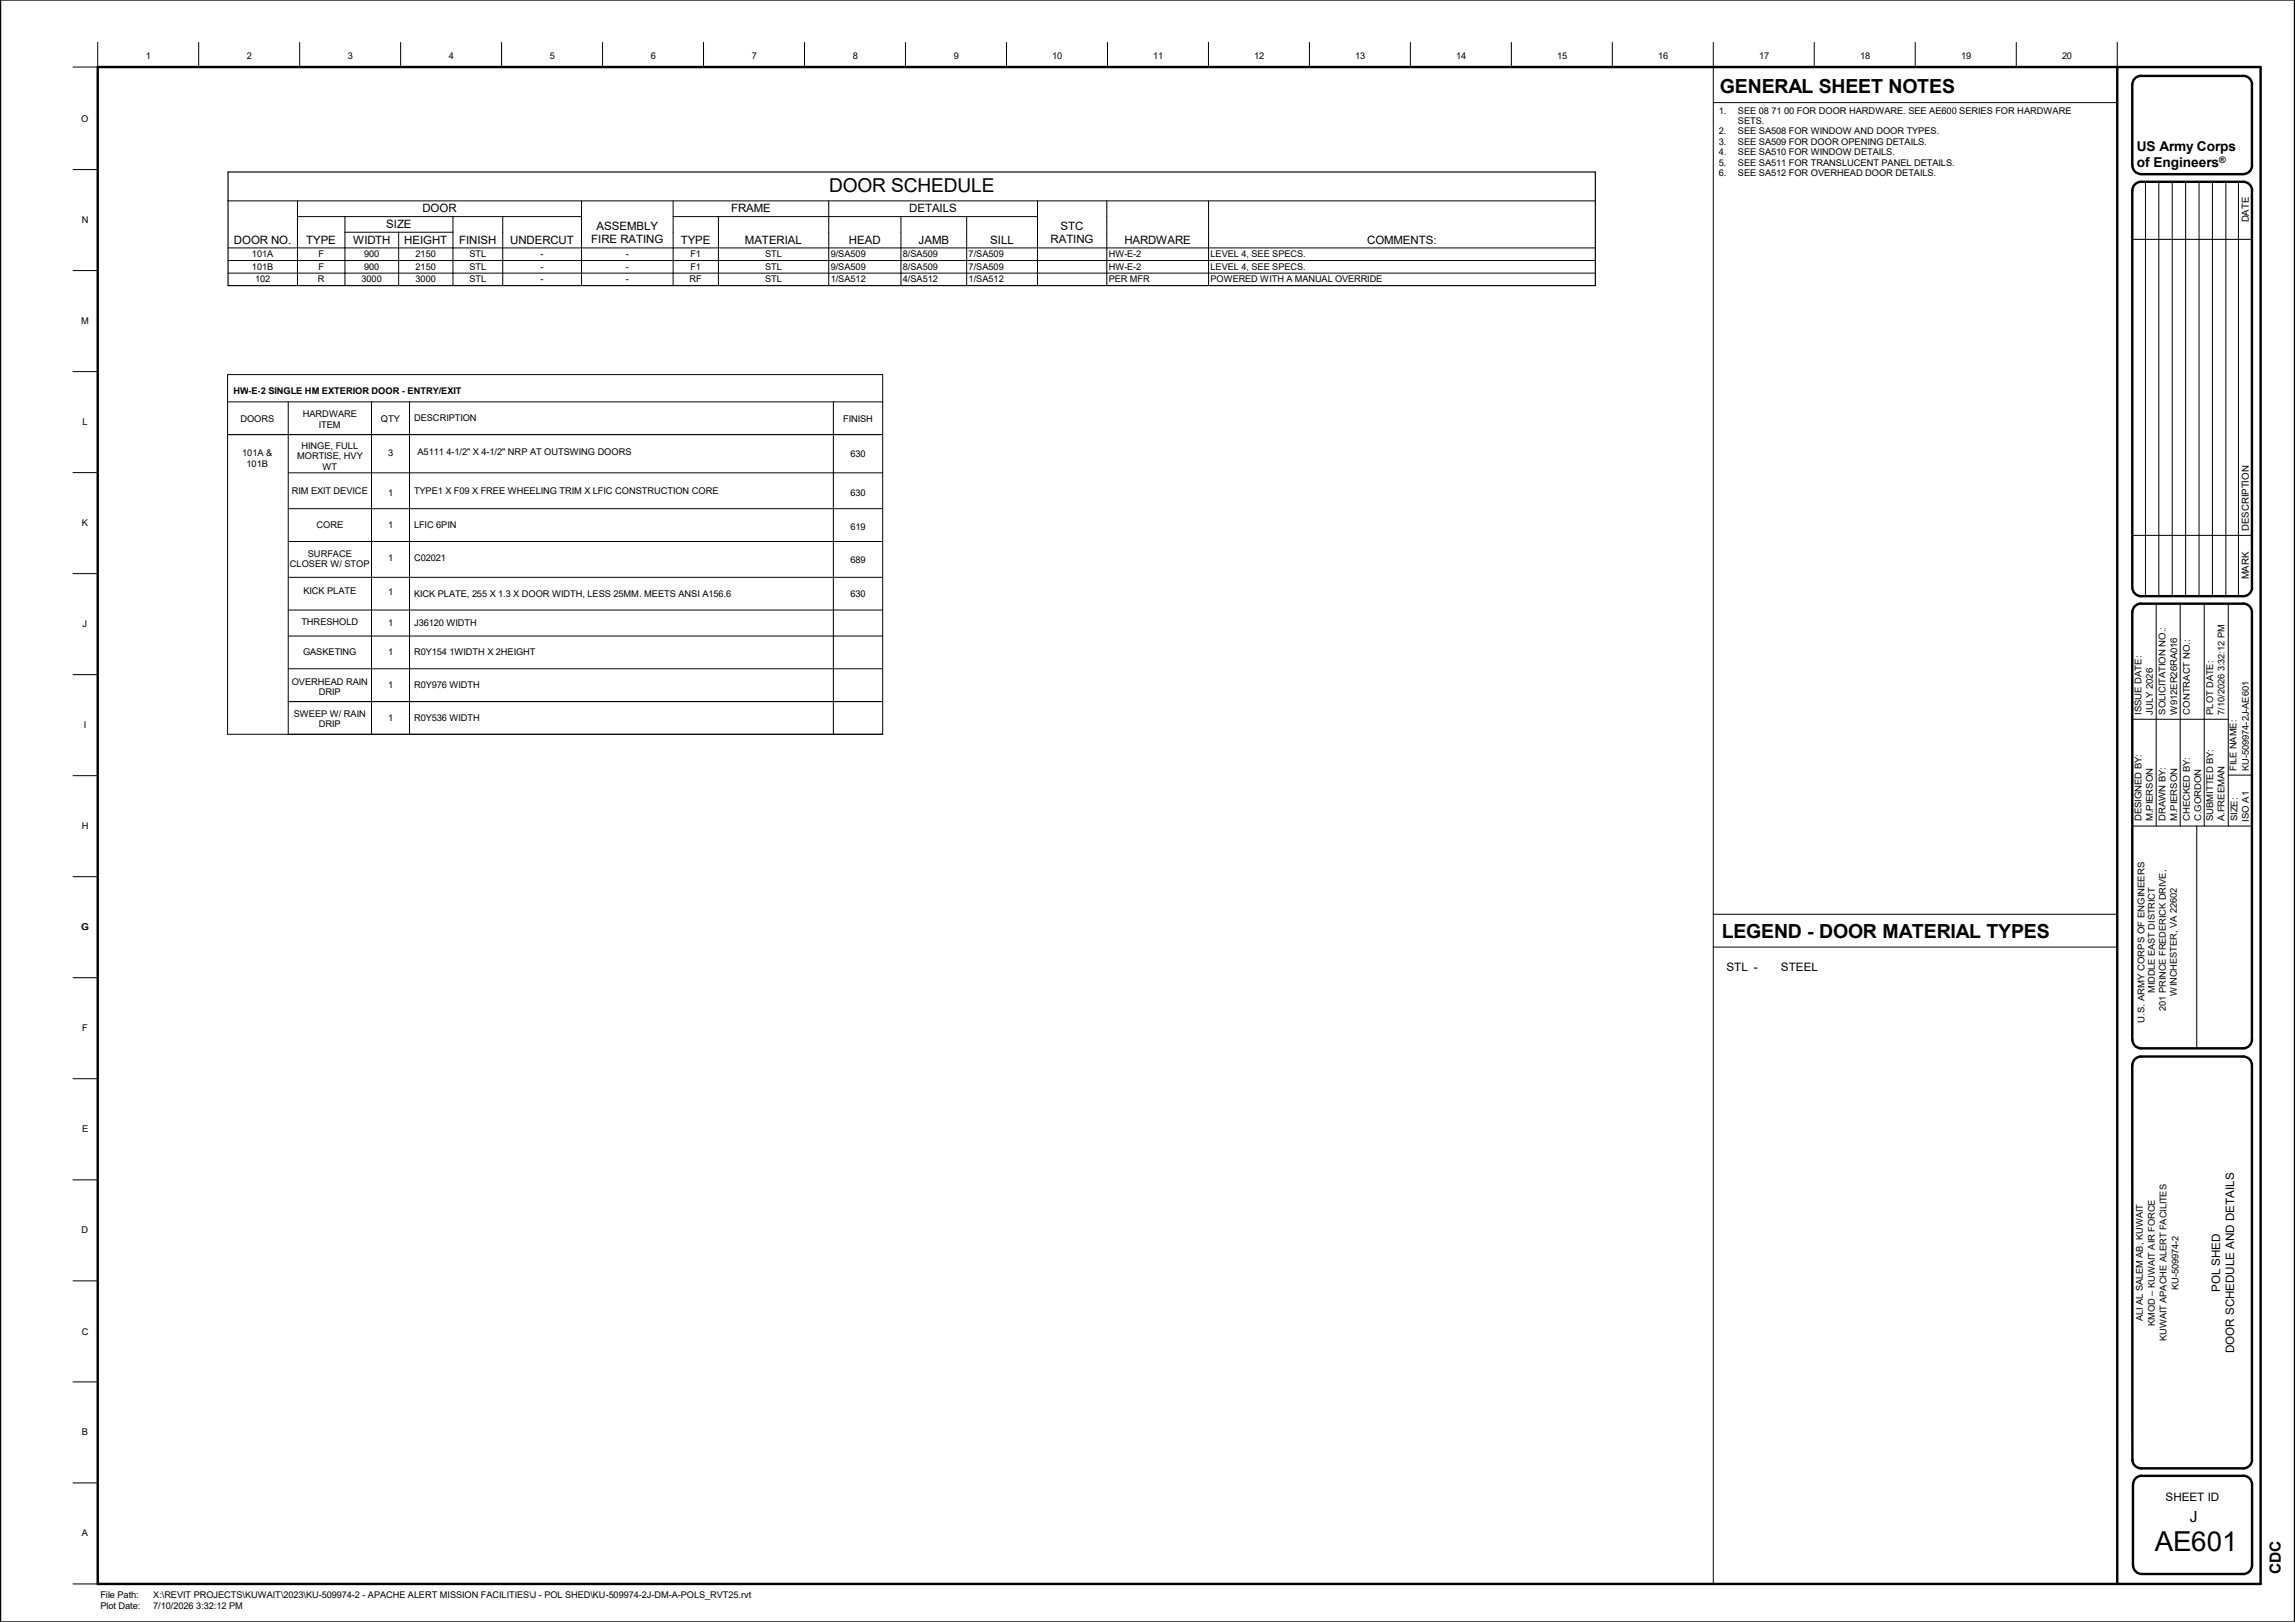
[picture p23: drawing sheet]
<svg xmlns="http://www.w3.org/2000/svg" width="841mm" height="594mm" viewBox="0 0 841 594" stroke-linecap="round" stroke-linejoin="round" font-family="sans-serif">
<defs><g id="words">
<text font-size="10.1" x="789.6" y="567.9">AE601</text>
<g font-size="7.1">
<text x="630.3" y="34.1">GENERAL SHEET NOTES</text>
<text x="630.9" y="343.4">LEGEND - DOOR MATERIAL TYPES</text>
</g>
<text font-size="7" x="303.8" y="70.5">DOOR SCHEDULE</text>
<g font-size="5.6">
<text x="802.4" y="557.4">J</text>
<text x="835.9" y="576.7" transform="rotate(-90 835.9 576.7)">CDC</text>
</g>
<g font-size="5">
<text x="783.1" y="55.5">US Army Corps</text>
<text x="783.1" y="61.3">of Engineers</text>
</g>
<g font-size="4.3">
<text x="632.7" y="355.6">STL</text>
<text x="642.7" y="355.6">-</text>
<text x="652.7" y="355.6">STEEL</text>
<text x="813.6" y="473.2" transform="rotate(-90 813.6 473.2)">POL SHED</text>
<text x="818.7" y="495.6" transform="rotate(-90 818.7 495.6)">DOOR SCHEDULE AND DETAILS</text>
<text x="793.6" y="549.7">SHEET ID</text>
</g>
<g font-size="4.2">
<text x="154.8" y="77.8">DOOR</text>
<text x="267.9" y="77.8">FRAME</text>
<text x="333.2" y="77.8">DETAILS</text>
<text x="141.5" y="83.5">SIZE</text>
<text x="85.7" y="89.3">DOOR NO.</text>
<text x="112.2" y="89.3">TYPE</text>
<text x="129.4" y="89.3">WIDTH</text>
<text x="148.1" y="89.3">HEIGHT</text>
<text x="168.2" y="89.3">FINISH</text>
<text x="187" y="89.3">UNDERCUT</text>
<text x="216.7" y="89.1">FIRE RATING</text>
<text x="218.6" y="84.4">ASSEMBLY</text>
<text x="249.5" y="89.3">TYPE</text>
<text x="273" y="89.3">MATERIAL</text>
<text x="311.1" y="89.3">HEAD</text>
<text x="336.6" y="89.3">JAMB</text>
<text x="362.9" y="89.3">SILL</text>
<text x="385" y="89.1">RATING</text>
<text x="388.7" y="84.4">STC</text>
<text x="412.1" y="89.3">HARDWARE</text>
<text x="501" y="89.3">COMMENTS:</text>
</g>
<g font-size="3.5">
<text x="824.1" y="81.4" transform="rotate(-90 824.1 81.4)">DATE</text>
<text x="824.1" y="194.4" transform="rotate(-90 824.1 194.4)">DESCRIPTION</text>
<text x="824.1" y="212.2" transform="rotate(-90 824.1 212.2)">MARK</text>
</g>
<g font-size="3.4">
<text x="53.5" y="21.5">1</text>
<text x="90.5" y="21.5">2</text>
<text x="127.5" y="21.5">3</text>
<text x="164.5" y="21.5">4</text>
<text x="201.5" y="21.5">5</text>
<text x="238.5" y="21.5">6</text>
<text x="275.5" y="21.5">7</text>
<text x="312.5" y="21.5">8</text>
<text x="349.5" y="21.5">9</text>
<text x="385.6" y="21.5">10</text>
<text x="422.6" y="21.5">11</text>
<text x="459.6" y="21.5">12</text>
<text x="496.6" y="21.5">13</text>
<text x="533.6" y="21.5">14</text>
<text x="570.6" y="21.5">15</text>
<text x="607.6" y="21.5">16</text>
<text x="644.6" y="21.5">17</text>
<text x="681.6" y="21.5">18</text>
<text x="718.6" y="21.5">19</text>
<text x="755.6" y="21.5">20</text>
<text x="629.9" y="41.6">1.</text>
<text x="636.9" y="41.6">SEE 08 71 00 FOR DOOR HARDWARE. SEE AE600 SERIES FOR HARDWARE</text>
<text x="29.8" y="44.6">O</text>
<text x="636.9" y="45.4">SETS.</text>
<text x="629.9" y="49.2">2.</text>
<text x="629.9" y="53.1">3.</text>
<text x="636.9" y="49.2">SEE SA508 FOR WINDOW AND DOOR TYPES.</text>
<text x="636.9" y="53.1">SEE SA509 FOR DOOR OPENING DETAILS.</text>
<text x="629.9" y="56.9">4.</text>
<text x="636.9" y="56.9">SEE SA510 FOR WINDOW DETAILS.</text>
<text x="629.9" y="60.7">5.</text>
<text x="629.9" y="64.6">6.</text>
<text x="636.9" y="60.7">SEE SA511 FOR TRANSLUCENT PANEL DETAILS.</text>
<text x="636.9" y="64.6">SEE SA512 FOR OVERHEAD DOOR DETAILS.</text>
<text x="29.9" y="81.6">N</text>
<text x="92.3" y="94.2">101A</text>
<text x="116.7" y="94.2">F</text>
<text x="133.4" y="94.2">900</text>
<text x="152.3" y="94.2">2150</text>
<text x="172" y="94.2">STL</text>
<text x="198.1" y="94.2">-</text>
<text x="229.3" y="94.2">-</text>
<text x="253" y="94.2">F1</text>
<text x="280.4" y="94.2">STL</text>
<text x="304.4" y="94.2">9/SA509</text>
<text x="330.9" y="94.2">8/SA509</text>
<text x="355" y="94.2">7/SA509</text>
<text x="406.3" y="94.2">HW-E-2</text>
<text x="443.6" y="94.2">LEVEL 4, SEE SPECS.</text>
<text x="92.3" y="98.8">101B</text>
<text x="116.7" y="98.8">F</text>
<text x="133.4" y="98.8">900</text>
<text x="152.3" y="98.8">2150</text>
<text x="172" y="98.8">STL</text>
<text x="198.1" y="98.8">-</text>
<text x="229.3" y="98.8">-</text>
<text x="253" y="98.8">F1</text>
<text x="280.4" y="98.8">STL</text>
<text x="304.4" y="98.8">9/SA509</text>
<text x="330.9" y="98.8">8/SA509</text>
<text x="355" y="98.8">7/SA509</text>
<text x="406.3" y="98.8">HW-E-2</text>
<text x="443.6" y="98.8">LEVEL 4, SEE SPECS.</text>
<text x="93.5" y="103.4">102</text>
<text x="116.5" y="103.4">R</text>
<text x="132.5" y="103.4">3000</text>
<text x="152.3" y="103.4">3000</text>
<text x="172" y="103.4">STL</text>
<text x="198.1" y="103.4">-</text>
<text x="229.3" y="103.4">-</text>
<text x="252.7" y="103.4">RF</text>
<text x="280.4" y="103.4">STL</text>
<text x="304.4" y="103.4">1/SA512</text>
<text x="330.9" y="103.4">4/SA512</text>
<text x="355" y="103.4">1/SA512</text>
<text x="406.3" y="103.4">PER MFR</text>
<text x="443.6" y="103.4">POWERED WITH A MANUAL OVERRIDE</text>
<text x="29.8" y="118.6">M</text>
<text x="85.5" y="144.2">HW-E-2 SINGLE HM EXTERIOR DOOR -</text>
<text x="149.4" y="144.2">ENTRY/EXIT</text>
<text x="30.2" y="155.6">L</text>
<text x="88.1" y="154.7">DOORS</text>
<text x="111" y="152.7">HARDWARE</text>
<text x="139.6" y="154.7">QTY</text>
<text x="151.7" y="154.3">DESCRIPTION</text>
<text x="309" y="154.6">FINISH</text>
<text x="116.8" y="156.6">ITEM</text>
<text x="88.8" y="167.1">101A &amp;</text>
<text x="110.5" y="164.4">HINGE, FULL</text>
<text x="142.2" y="167.1">3</text>
<text x="153" y="166.8">A5111 4-1/2&quot; X 4-1/2&quot; NRP AT OUTSWING DOORS</text>
<text x="311.7" y="167.4">630</text>
<text x="90.3" y="170.9">101B</text>
<text x="108.8" y="168.3">MORTISE, HVY</text>
<text x="118.2" y="172.1">WT</text>
<text x="106.9" y="181">RIM EXIT DEVICE</text>
<text x="142.2" y="181.6">1</text>
<text x="151.7" y="181.1">TYPE1 X F09 X FREE WHEELING TRIM X LFIC CONSTRUCTION CORE</text>
<text x="311.7" y="181.7">630</text>
<text x="30" y="192.6">K</text>
<text x="116" y="193.5">CORE</text>
<text x="142.2" y="193.5">1</text>
<text x="151.7" y="193.5">LFIC 6PIN</text>
<text x="311.7" y="194.1">619</text>
<text x="112.8" y="204">SURFACE</text>
<text x="106.3" y="207.8">CLOSER W/ STOP</text>
<text x="142.2" y="205.5">1</text>
<text x="151.7" y="205.6">C02021</text>
<text x="311.7" y="206.2">689</text>
<text x="111.2" y="217.6">KICK PLATE</text>
<text x="142.2" y="217.9">1</text>
<text x="151.7" y="218.6">KICK PLATE, 255 X 1.3 X DOOR WIDTH, LESS 25MM. MEETS ANSI A156.6</text>
<text x="311.7" y="218.6">630</text>
<text x="30.3" y="229.6">J</text>
<text x="110.4" y="229">THRESHOLD</text>
<text x="142.2" y="229.3">1</text>
<text x="151.7" y="229.3">J36120 WIDTH</text>
<text x="111" y="240.1">GASKETING</text>
<text x="142.2" y="240.1">1</text>
<text x="151.7" y="240.1">R0Y154 1WIDTH X 2HEIGHT</text>
<text x="106.9" y="250.8">OVERHEAD RAIN</text>
<text x="116.8" y="254.7">DRIP</text>
<text x="142.2" y="252.1">1</text>
<text x="151.7" y="252.1">R0Y976 WIDTH</text>
<text x="107.7" y="262.5">SWEEP W/ RAIN</text>
<text x="784.8" y="261.7" transform="rotate(-90 784.8 261.7)">ISSUE DATE:</text>
<text x="788.9" y="261.7" transform="rotate(-90 788.9 261.7)">JULY 2026</text>
<text x="793.6" y="261.7" transform="rotate(-90 793.6 261.7)">SOLICITATION NO.:</text>
<text x="797.8" y="261.7" transform="rotate(-90 797.8 261.7)">W912ER26RA016</text>
<text x="802.4" y="261.7" transform="rotate(-90 802.4 261.7)">CONTRACT NO.:</text>
<text x="811.1" y="261.7" transform="rotate(-90 811.1 261.7)">PLOT DATE:</text>
<text x="815.2" y="261.7" transform="rotate(-90 815.2 261.7)">7/10/2026 3:32:12 PM</text>
<text x="30.7" y="266.6">I</text>
<text x="116.8" y="266.4">DRIP</text>
<text x="142.2" y="264.1">1</text>
<text x="151.7" y="264.1">R0Y536 WIDTH</text>
<text x="819.6" y="282.3" transform="rotate(-90 819.6 282.3)">FILE NAME:</text>
<text x="824.1" y="282.3" transform="rotate(-90 824.1 282.3)">KU-509974-2J-AE601</text>
<text x="29.9" y="303.6">H</text>
<text x="784.8" y="300.8" transform="rotate(-90 784.8 300.8)">DESIGNED BY:</text>
<text x="788.9" y="300.8" transform="rotate(-90 788.9 300.8)">M.PIERSON</text>
<text x="793.6" y="300.8" transform="rotate(-90 793.6 300.8)">DRAWN BY:</text>
<text x="797.8" y="300.8" transform="rotate(-90 797.8 300.8)">M.PIERSON</text>
<text x="802.4" y="300.8" transform="rotate(-90 802.4 300.8)">CHECKED BY:</text>
<text x="806.6" y="300.8" transform="rotate(-90 806.6 300.8)">C.GORDON</text>
<text x="811.1" y="300.8" transform="rotate(-90 811.1 300.8)">SUBMITTED BY:</text>
<text x="815.2" y="300.8" transform="rotate(-90 815.2 300.8)">A.FREEMAN</text>
<text x="820" y="300.8" transform="rotate(-90 820 300.8)">SIZE:</text>
<text x="824.1" y="300.9" transform="rotate(-90 824.1 300.9)">ISO A1</text>
<text x="29.8" y="340.6">G</text>
<text x="789.7" y="363.8" transform="rotate(-90 789.7 363.8)">MIDDLE EAST DISTRICT</text>
<text x="797.7" y="364.6" transform="rotate(-90 797.7 364.6)">WINCHESTER, VA 22602</text>
<text x="793.7" y="370.2" transform="rotate(-90 793.7 370.2)">201 PRINCE FREDERICK DRIVE,</text>
<text x="30.1" y="377.6">F</text>
<text x="785.8" y="374.5" transform="rotate(-90 785.8 374.5)">U.S. ARMY CORPS OF ENGINEERS</text>
<text x="30.1" y="414.7">E</text>
<text x="29.9" y="451.7">D</text>
<text x="798.3" y="472.5" transform="rotate(-90 798.3 472.5)">KU-509974-2</text>
<text x="785.2" y="483.9" transform="rotate(-90 785.2 483.9)">ALI AL SALEM AB, KUWAIT</text>
<text x="789.7" y="485.6" transform="rotate(-90 789.7 485.6)">KMOD – KUWAIT AIR FORCE</text>
<text x="29.9" y="488.8">C</text>
<text x="794" y="491.3" transform="rotate(-90 794 491.3)">KUWAIT APACHE ALERT FACILITES</text>
<text x="30" y="525.7">B</text>
<text x="30" y="562.7">A</text>
<text x="36.8" y="585.4">File Path:</text>
<text x="56.1" y="585.4">X:\REVIT PROJECTS\KUWAIT\2023\KU-509974-2 - APACHE ALERT MISSION FACILITIES\J - POL SHED\KU-509974-2J-DM-A-POLS_RVT25.rvt</text>
<text x="36.8" y="589.5">Plot Date:</text>
<text x="56.1" y="589.5">7/10/2026 3:32:12 PM</text>
</g>
<text font-size="3.3" x="813.3" y="59.8">®</text>
</g></defs>
<g fill="none" stroke="#000" stroke-width=".37">
<path d="M83.4 137.2h240.1v131.7h-240.1zM83.4 147.2h240.1M83.4 159.2h240.1M105.6 147.2v121.7M136.1 147.2v121.7M150.1 147.2v121.7M305.4 147.2v121.7M105.6 173.2h217.9M105.6 186.3h217.9M105.6 198.3h217.9M105.6 211.5h217.9M105.6 223.4h217.9"/>
<path d="M105.6 233h217.9M105.6 244.9h217.9M105.6 257h217.9"/>
</g>
<g fill="#fff">
<path d="M632.7 351.8h7.8v4.8h-7.8z"/>
<path d="M642.7 351.8h1.4v4.8h-1.4z"/>
<path d="M652.7 351.8h13.5v4.8h-13.5z"/>
<path d="M111 149.7h19.8v3.8h-19.8z"/>
<path d="M116.8 153.5h8v3.9h-8z"/>
<path d="M139.6 151.6h7.8v3.9h-7.8z"/>
<path d="M151.7 151.3h23v3.8h-23z"/>
<path d="M309 151.6h10.9v3.8h-10.9z"/>
<path d="M110.5 161.4h21.6v3.8h-21.6z"/>
<path d="M108.8 165.2h25.1v3.8h-25.1z"/>
<path d="M118.2 169h5.3v3.9h-5.3z"/>
<path d="M142.2 164h1.9v3.9h-1.9z"/>
<path d="M311.7 164.3h5.5v3.9h-5.5z"/>
<path d="M116 190.4h9.8v3.9h-9.8z"/>
<path d="M142.2 190.4h1.9v3.9h-1.9z"/>
<path d="M151.7 190.4h15.6v3.9h-15.6z"/>
<path d="M311.7 191h5.5v3.9h-5.5z"/>
<path d="M111.2 214.6h19.4v3.8h-19.4z"/>
<path d="M142.2 214.9h1.9v3.8h-1.9z"/>
<path d="M151.7 215.5h116.3v3.9h-116.3z"/>
<path d="M311.7 215.5h5.5v3.9h-5.5z"/>
<path d="M153 163.7h12.4v3.9h-12.4z"/>
<path d="M165.4 163.7h1.1v3.9h-1.1z"/>
<path d="M166.5 163.7h11.8v3.9h-11.8z"/>
<path d="M178.3 163.7h1.1v3.9h-1.1z"/>
<path d="M179.4 163.7h52v3.9h-52z"/>
<path d="M311.7 178.7h5.5v3.8h-5.5z"/>
<path d="M106.9 178h27.9v3.8h-27.9z"/>
<path d="M142.2 178.6h1.9v3.8h-1.9z"/>
<path d="M151.7 178.1h111.6v3.8h-111.6z"/>
<path d="M311.7 203.2h5.5v3.9h-5.5z"/>
<path d="M112.8 200.9h17.1v3.9h-17.1z"/>
<path d="M106.3 204.8h29.1v3.8h-29.1z"/>
<path d="M142.2 202.4h1.9v3.9h-1.9z"/>
<path d="M151.7 202.6h11.7v3.8h-11.7z"/>
<path d="M110.4 226h20.9v3.8h-20.9z"/>
<path d="M142.2 226.3h1.9v3.8h-1.9z"/>
<path d="M151.7 226.3h23.1v3.8h-23.1z"/>
<path d="M111 237h19.7v3.9h-19.7z"/>
<path d="M142.2 237h1.9v3.9h-1.9z"/>
<path d="M151.7 237h44.6v3.9h-44.6z"/>
<path d="M106.9 247.8h28.7v3.8h-28.7z"/>
<path d="M116.8 251.6h8v3.8h-8z"/>
<path d="M142.2 249h1.9v3.9h-1.9z"/>
<path d="M151.7 249h24.1v3.9h-24.1z"/>
<path d="M107.7 259.5h27.3v3.8h-27.3z"/>
<path d="M116.8 263.3h8v3.8h-8z"/>
<path d="M142.2 261h1.9v3.9h-1.9z"/>
<path d="M151.7 261h24.1v3.9h-24.1z"/>
<path d="M85.5 141h5.6v4h-5.6z"/>
<path d="M91.1 141h1.1v4h-1.1z"/>
<path d="M92.2 141h2.2v4h-2.2z"/>
<path d="M94.4 141h1.2v4h-1.2z"/>
<path d="M95.6 141h51.7v4h-51.7z"/>
<path d="M147.3 141h1.1v4h-1.1z"/>
<path d="M149.4 141h19.8v4h-19.8z"/>
<path d="M88.1 151.6h12.4v3.9h-12.4z"/>
<path d="M88.8 164h11.9v3.9h-11.9z"/>
<path d="M90.3 167.9h7.9v3.8h-7.9z"/>
</g>
<g fill="none" stroke="#000" stroke-width=".37">
<path d="M35.8 15.5v9.1h-9M72.8 15.5v9.1M109.8 15.5v9.1M146.8 15.5v9.1M183.8 15.5v9.1M220.8 15.5v9.1M257.8 15.5v9.1M294.8 15.5v9.1M331.8 15.5v9.1M368.9 15.5v9.1M405.8 15.5v9.1M442.8 15.5v9.1"/>
<path d="M479.8 15.5v9.1M516.8 15.5v9.1M553.8 15.5v9.1M590.8 15.5v9.1M627.8 15.5v564.6M664.8 15.5v9.1M701.8 15.5v9.1M738.9 15.5v9.1M775.9 15.5v9.1M627.8 37.6h148.1M26.8 62.1h9M83.6 73.6h501"/>
<path d="M109 79.3h104.1M109 73.6v31M126.4 79.3v25.3M166 79.3v25.3M184.2 79.3v25.3M213.1 73.6v31M246.7 79.3h133.5M246.7 73.6v31M263.3 79.3v25.3M303.7 73.6v31M330.2 79.3v25.3M354.2 79.3v25.3"/>
<path d="M380.2 73.6v31M405.6 73.6v31M442.9 73.6v31M786.2 66.6v151.8M791.1 66.6v151.8M796 66.6v151.8M800.9 66.6v151.8M805.9 66.6v151.8M810.8 66.6v151.8M815.7 66.6v151.8M820.3 66.6v151.8M26.8 99.1h9"/>
<path d="M83.6 95.4h501M83.6 90.8h501M126.4 85h39.6M146.1 85v19.6M781.4 87.7h43.8M83.6 100h501M26.8 136.1h9M26.8 173.1h9M781.4 196.1h43.8M26.8 210.1h9M790.2 221.1v81.5M799 221.1v81.5"/>
<path d="M807.8 221.1v81.5M816.6 221.1v81.5M26.8 247.1h9M781.4 263.4h35.2M26.8 284.1h9M816.6 283.9h8.6M781.4 302.6h43.8M805 302.6v81.4M26.8 321.1h9M627.8 334.9h148M26.8 358.1h9M627.8 346.9h148"/>
<path d="M26.8 395.1h9M26.8 432.1h9M26.8 469.1h9M26.8 506.1h9M26.8 543.1h9M26.8 580.1h9"/>
</g>
<g fill="none" stroke="#000" stroke-width=".89">
<path d="M0 0v594.1M841 0v594.1M35.8 24.6h792.6v555.5h-792.6zM775.9 24.6v555.5M781.4 31v29.6M784.6 27.8h37.5M784.6 27.8a3.1 3.1 0 0 0-3.2 3.1M822.1 27.8a3.2 3.2 0 0 1 3.2 3.1l-.1 29.7M781.4 69.8v145.4M781.4 60.6a3.2 3.2 0 0 0 3.2 3.2h37.5M822.1 66.6h-37.5a3.1 3.1 0 0 0-3.2 3.2M822.1 66.6a3.2 3.2 0 0 1 3.2 3.2"/>
<path d="M825.2 69.8l.1 145.4a3.2 3.2 0 0 1-3.2 3.2M825.3 60.6a3.2 3.2 0 0 1-3.2 3.2M781.4 215.2a3.2 3.2 0 0 0 3.2 3.2h37.5M781.4 224.3v156.5M781.4 224.2a3.1 3.1 0 0 1 3.2-3.1h37.5a3.2 3.2 0 0 1 3.1 3.2v156.5a3.2 3.2 0 0 1-3.1 3.2h-37.5a3.2 3.2 0 0 1-3.2-3.2M781.4 390.1v144.5a3.2 3.2 0 0 0 3.2 3.2h37.5M781.4 390.1a3.1 3.1 0 0 1 3.2-3.1h37.5a3.2 3.2 0 0 1 3.1 3.1l.1 144.5a3.2 3.2 0 0 1-3.2 3.2M784.8 540.6l37.3-.1a3.2 3.2 0 0 1 3.2 3.2v29.6a3.2 3.2 0 0 1-3.2 3.2h-37.3M784.9 540.5a3.2 3.2 0 0 0-3.3 3.2l.1 29.6a3.2 3.2 0 0 0 3.2 3.2"/>
</g>
<path d="M83.6 63h501v41.6h-501z" fill="none" stroke="#000" stroke-width=".42"/>
<g fill="#fff">
<path d="M629.9 38.5h3.7v3.9h-3.7z"/>
<path d="M636.9 38.5h123.2v3.9h-123.2z"/>
<path d="M636.9 42.4h9.7v3.8h-9.7z"/>
<path d="M629.9 46.2h3.7v3.8h-3.7z"/>
<path d="M636.9 46.2h73.8v3.8h-73.8z"/>
<path d="M629.9 50h3.7v3.9h-3.7z"/>
<path d="M636.9 50h69.2v3.9h-69.2z"/>
<path d="M629.9 53.9h3.7v3.8h-3.7z"/>
<path d="M636.9 53.9h57.5v3.8h-57.5z"/>
<path d="M629.9 57.7h3.7v3.9h-3.7z"/>
<path d="M636.9 57.7h79.4v3.9h-79.4z"/>
<path d="M629.9 61.6h3.7v3.8h-3.7z"/>
<path d="M636.9 61.6h72.6v3.8h-72.6z"/>
</g>
<use href="#words"/>
</svg>
